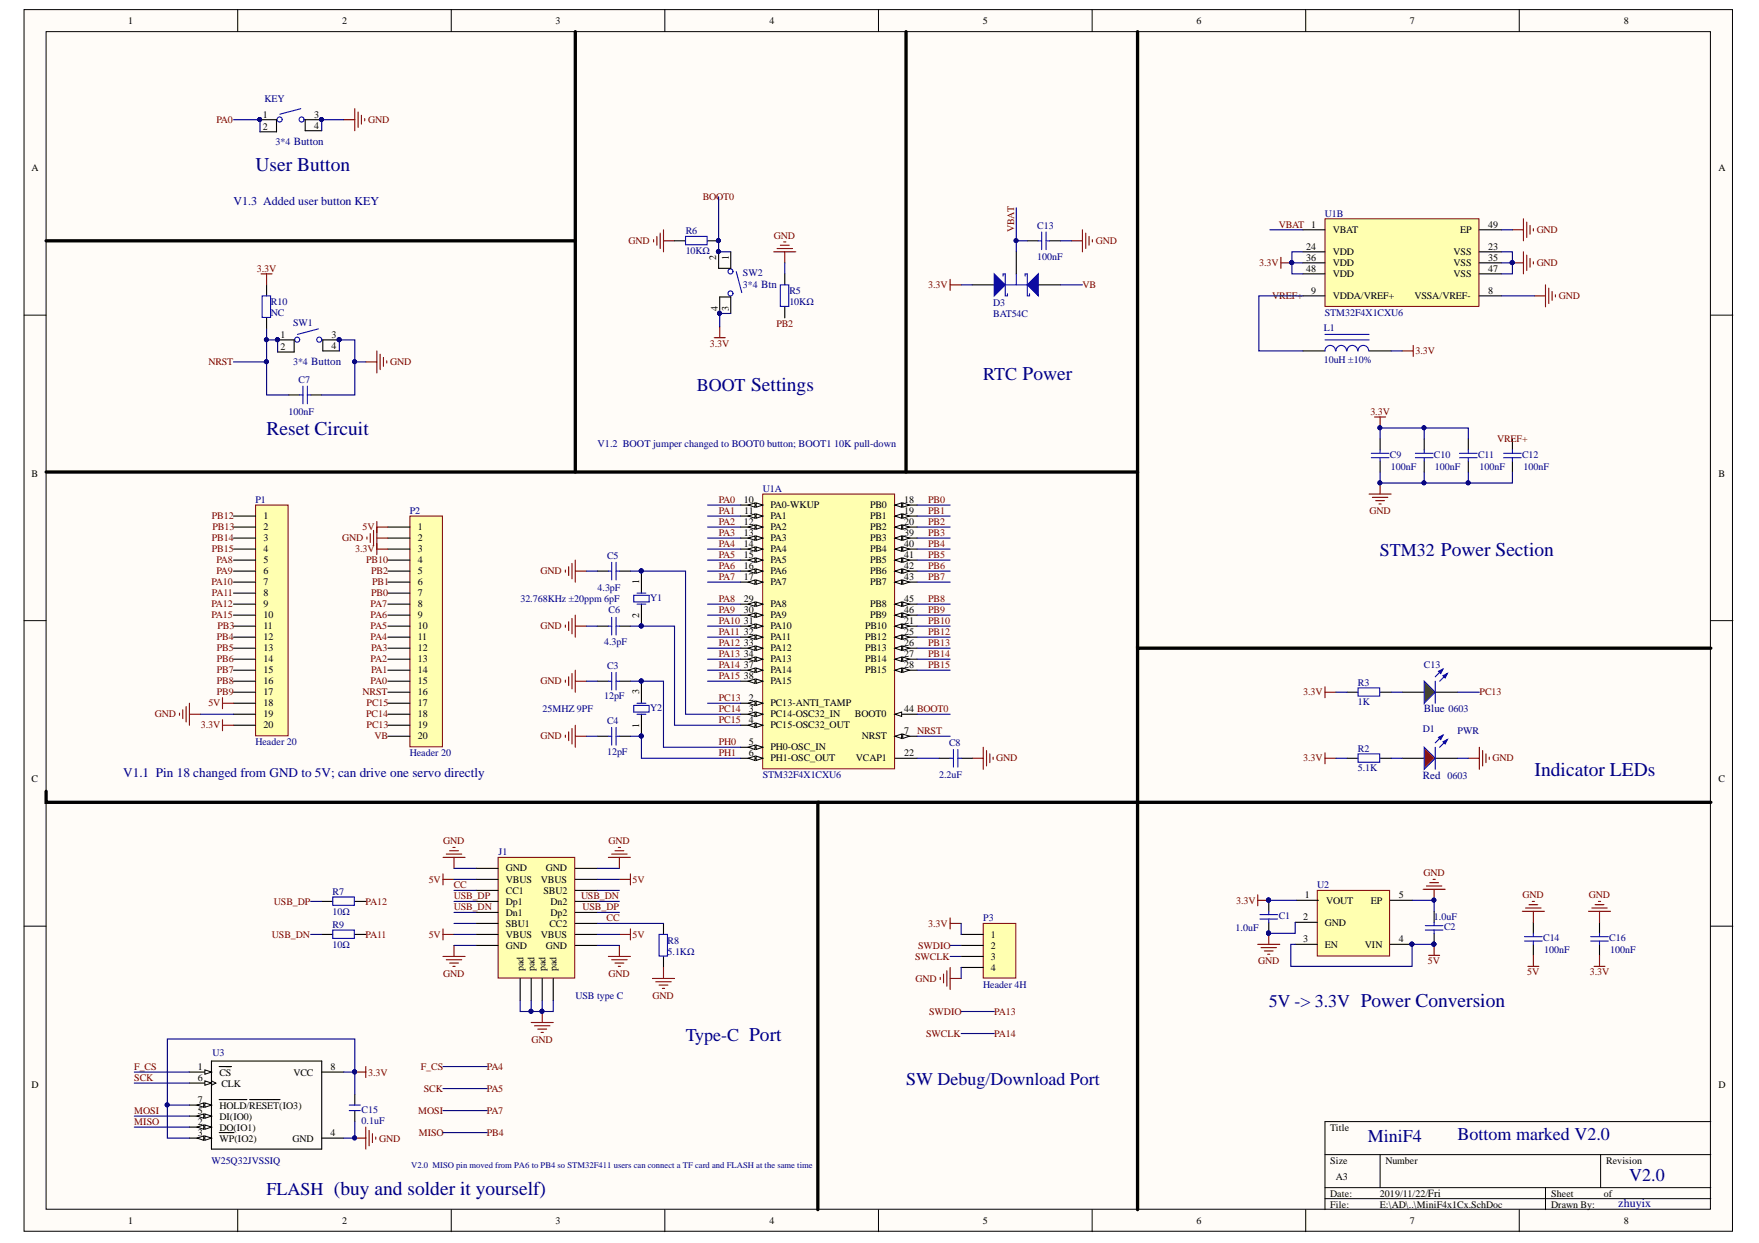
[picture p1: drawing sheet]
<svg xmlns="http://www.w3.org/2000/svg" width="297mm" height="210mm" viewBox="0 0 297 210" stroke-linecap="round" stroke-linejoin="round" font-family="sans-serif">
<defs><g id="words">
<g font-size="3.3" fill="#000080">
<text x="43.1" y="28.9">User Button</text>
<text x="45" y="73.5">Reset Circuit</text>
<text x="259.2" y="131.1">Indicator LEDs</text>
</g>
<g font-size="3" fill="#000080">
<text x="166" y="64.2">RTC Power</text>
<text x="117.7" y="66.1">BOOT Settings</text>
<text x="233" y="93.9">STM32 Power Section</text>
<text x="214.2" y="170">5V -&gt; 3.3V Power Conversion</text>
<text x="115.8" y="175.7">Type-C Port</text>
<text x="153" y="183.2">SW Debug/Download Port</text>
<text x="231" y="192.9">MiniF4</text>
<text x="246.1" y="192.4">Bottom marked V2.0</text>
<text x="45" y="201.7">FLASH (buy and solder it yourself)</text>
<text x="275.1" y="199.4">V2.0</text>
</g>
<text font-size="2.2" fill="#000080" x="20.8" y="131.3">V1.1 Pin 18 changed from GND to 5V; can drive one servo directly</text>
<g font-size="2" fill="#000080">
<text x="39.4" y="34.6">V1.3 Added user button KEY</text>
<text x="273.3" y="203.9">zhuyix</text>
</g>
<g font-size="1.9" fill="#000080">
<text x="240.5" y="120.2">Blue 0603</text>
<text x="240.3" y="131.6">Red 0603</text>
</g>
<g font-size="1.7">
<text x="21.7" y="4.1">1</text>
<text x="57.8" y="4.1">2</text>
<text x="93.8" y="4.1">3</text>
<text x="129.9" y="4.1">4</text>
<text x="165.9" y="4.1">5</text>
<text x="202.1" y="4.1">6</text>
<text x="238.1" y="4.1">7</text>
<text x="274.2" y="4.1">8</text>
<text x="44.4" y="19.9">1</text>
<text x="44.4" y="21.9">2</text>
<text x="53" y="19.9">3</text>
<text x="53" y="21.7">4</text>
<text x="5.3" y="28.9">A</text>
<text x="290.2" y="28.9">A</text>
<text x="225.1" y="39.4">VBAT</text>
<text x="246.6" y="39.4">EP</text>
<text x="251.3" y="38.4">49</text>
<text x="121" y="43.8" transform="rotate(-90 121 43.8)">2</text>
<text x="123.1" y="43.8" transform="rotate(-90 123.1 43.8)">1</text>
<text x="220.6" y="42.2">24</text>
<text x="220.6" y="44">36</text>
<text x="220.6" y="45.9">48</text>
<text x="225.1" y="43.1">VDD</text>
<text x="225.1" y="44.9">VDD</text>
<text x="225.1" y="46.8">VDD</text>
<text x="245.5" y="43.1">VSS</text>
<text x="245.5" y="44.9">VSS</text>
<text x="245.5" y="46.8">VSS</text>
<text x="251.3" y="42.2">23</text>
<text x="251.3" y="44">35</text>
<text x="251.3" y="45.9">47</text>
<text x="121.2" y="52.5" transform="rotate(-90 121.2 52.5)">4</text>
<text x="123.1" y="52.5" transform="rotate(-90 123.1 52.5)">3</text>
<text x="221.4" y="49.6">9</text>
<text x="225.1" y="50.5">VDDA/VREF+</text>
<text x="238.9" y="50.5">VSSA/VREF-</text>
<text x="251.3" y="49.6">8</text>
<text x="47.4" y="57">1</text>
<text x="47.4" y="59.1">2</text>
<text x="56" y="57">3</text>
<text x="56" y="58.9">4</text>
<text x="5.3" y="80.5">B</text>
<text x="290.2" y="80.5">B</text>
<text x="44.5" y="87.7">1</text>
<text x="44.5" y="89.6">2</text>
<text x="70.5" y="89.6">1</text>
<text x="125.6" y="84.9">10</text>
<text x="125.6" y="88.6">12</text>
<text x="125.7" y="86.8">11</text>
<text x="130.1" y="85.8">PA0-WKUP</text>
<text x="130.1" y="87.7">PA1</text>
<text x="130.1" y="89.6">PA2</text>
<text x="146.9" y="85.8">PB0</text>
<text x="146.9" y="87.7">PB1</text>
<text x="146.9" y="89.6">PB2</text>
<text x="152.7" y="84.9">18</text>
<text x="152.7" y="86.8">19</text>
<text x="152.7" y="88.6">20</text>
<text x="44.5" y="91.4">3</text>
<text x="44.5" y="93.3">4</text>
<text x="44.5" y="95.1">5</text>
<text x="70.5" y="91.4">2</text>
<text x="70.5" y="93.3">3</text>
<text x="70.5" y="95.1">4</text>
<text x="125.6" y="90.5">13</text>
<text x="125.6" y="92.3">14</text>
<text x="125.6" y="94.2">15</text>
<text x="130.1" y="91.4">PA3</text>
<text x="130.1" y="93.3">PA4</text>
<text x="130.1" y="95.1">PA5</text>
<text x="146.9" y="91.4">PB3</text>
<text x="146.9" y="93.3">PB4</text>
<text x="146.9" y="95.1">PB5</text>
<text x="152.7" y="90.5">39</text>
<text x="152.7" y="92.3">40</text>
<text x="152.7" y="94.2">41</text>
<text x="44.5" y="97">6</text>
<text x="44.5" y="98.8">7</text>
<text x="44.5" y="100.7">8</text>
<text x="70.5" y="97">5</text>
<text x="70.5" y="98.8">6</text>
<text x="70.5" y="100.7">7</text>
<text x="107.9" y="98.7" transform="rotate(-90 107.9 98.7)">1</text>
<text x="125.6" y="96.1">16</text>
<text x="125.6" y="97.9">17</text>
<text x="125.6" y="101.6">29</text>
<text x="130.1" y="97">PA6</text>
<text x="130.1" y="98.8">PA7</text>
<text x="146.9" y="97">PB6</text>
<text x="146.9" y="98.8">PB7</text>
<text x="152.7" y="96.1">42</text>
<text x="152.7" y="97.9">43</text>
<text x="152.7" y="101.6">45</text>
<text x="44.5" y="102.6">9</text>
<text x="44.5" y="104.4">10</text>
<text x="44.5" y="106.3">11</text>
<text x="70.5" y="102.6">8</text>
<text x="70.5" y="104.4">9</text>
<text x="70.5" y="106.3">10</text>
<text x="107.9" y="104.3" transform="rotate(-90 107.9 104.3)">2</text>
<text x="125.6" y="103.5">30</text>
<text x="125.6" y="105.3">31</text>
<text x="125.6" y="107.2">32</text>
<text x="130.1" y="102.6">PA8</text>
<text x="130.1" y="104.4">PA9</text>
<text x="130.1" y="106.3">PA10</text>
<text x="146.1" y="106.3">PB10</text>
<text x="146.9" y="102.6">PB8</text>
<text x="146.9" y="104.4">PB9</text>
<text x="152.7" y="105.3">21</text>
<text x="152.7" y="107.2">25</text>
<text x="152.7" y="103.5">46</text>
<text x="44.5" y="108.1">12</text>
<text x="44.5" y="110">13</text>
<text x="44.5" y="111.9">14</text>
<text x="44.5" y="113.7">15</text>
<text x="70.5" y="108.1">11</text>
<text x="70.5" y="110">12</text>
<text x="70.5" y="111.9">13</text>
<text x="70.5" y="113.7">14</text>
<text x="125.6" y="109.1">33</text>
<text x="125.6" y="110.9">34</text>
<text x="125.6" y="112.8">37</text>
<text x="130.1" y="108.1">PA11</text>
<text x="130.1" y="110">PA12</text>
<text x="130.1" y="111.9">PA13</text>
<text x="130.1" y="113.7">PA14</text>
<text x="146.1" y="108.1">PB12</text>
<text x="146.1" y="110">PB13</text>
<text x="146.1" y="111.9">PB14</text>
<text x="146.1" y="113.7">PB15</text>
<text x="152.7" y="109.1">26</text>
<text x="152.7" y="110.9">27</text>
<text x="152.7" y="112.8">28</text>
<text x="44.5" y="115.6">16</text>
<text x="44.5" y="117.4">17</text>
<text x="44.5" y="119.3">18</text>
<text x="70.5" y="115.6">15</text>
<text x="70.5" y="117.4">16</text>
<text x="70.5" y="119.3">17</text>
<text x="107.9" y="117.3" transform="rotate(-90 107.9 117.3)">3</text>
<text x="125.6" y="114.6">38</text>
<text x="126.4" y="118.4">2</text>
<text x="130.1" y="115.6">PA15</text>
<text x="130.1" y="119.3">PC13-ANTI_TAMP</text>
<text x="44.5" y="121.1">19</text>
<text x="44.5" y="123">20</text>
<text x="70.5" y="121.1">18</text>
<text x="70.5" y="123">19</text>
<text x="70.5" y="124.9">20</text>
<text x="107.9" y="122.9" transform="rotate(-90 107.9 122.9)">1</text>
<text x="126.4" y="120.2">3</text>
<text x="126.4" y="122.1">4</text>
<text x="126.4" y="125.8">5</text>
<text x="130.1" y="121.1">PC14-OSC32_IN</text>
<text x="130.1" y="123">PC15-OSC32_OUT</text>
<text x="144.4" y="121.1">BOOT0</text>
<text x="145.6" y="124.9">NRST</text>
<text x="152.7" y="123.9">7</text>
<text x="152.7" y="120.2">44 BOOT0</text>
<text x="126.4" y="127.7">6</text>
<text x="130.1" y="126.7">PH0-OSC_IN</text>
<text x="130.1" y="128.6">PH1-OSC_OUT</text>
<text x="144.5" y="128.6">VCAP1</text>
<text x="152.7" y="127.7">22</text>
<text x="5.3" y="132.1">C</text>
<text x="290.2" y="132.1">C</text>
<text x="85.4" y="147.2">GND</text>
<text x="85.4" y="149">VBUS</text>
<text x="91.3" y="149">VBUS</text>
<text x="92.2" y="147.2">GND</text>
<text x="85.4" y="150.9">CC1</text>
<text x="85.4" y="152.7">Dp1</text>
<text x="85.4" y="154.6">Dn1</text>
<text x="91.8" y="150.9">SBU2</text>
<text x="93" y="154.6">Dp2</text>
<text x="93" y="152.7">Dn2</text>
<text x="220.1" y="155.4">2</text>
<text x="220.3" y="151.6">1</text>
<text x="224" y="152.6">VOUT</text>
<text x="231.5" y="152.6">EP</text>
<text x="236.2" y="151.6">5</text>
<text x="85.4" y="156.5">SBU1</text>
<text x="85.4" y="158.4">VBUS</text>
<text x="85.4" y="160.3">GND</text>
<text x="91.3" y="158.4">VBUS</text>
<text x="92.2" y="160.3">GND</text>
<text x="92.8" y="156.5">CC2</text>
<text x="167.3" y="158.4">1</text>
<text x="167.3" y="160.3">2</text>
<text x="220.1" y="159.1">3</text>
<text x="223.7" y="156.3">GND</text>
<text x="223.7" y="160">EN</text>
<text x="230.5" y="160">VIN</text>
<text x="236.2" y="159.1">4</text>
<text x="88.4" y="163.9" transform="rotate(-90 88.4 163.9)">pad</text>
<text x="90.2" y="163.9" transform="rotate(-90 90.2 163.9)">pad</text>
<text x="92.1" y="163.9" transform="rotate(-90 92.1 163.9)">pad</text>
<text x="94" y="163.9" transform="rotate(-90 94 163.9)">pad</text>
<text x="167.3" y="162.1">3</text>
<text x="167.3" y="164">4</text>
<text x="5.3" y="183.7">D</text>
<text x="33.4" y="182.6">6</text>
<text x="33.4" y="180.7">1</text>
<text x="37" y="181.6">CS</text>
<text x="37.4" y="183.5">CLK</text>
<text x="49.6" y="181.6">VCC</text>
<text x="55.8" y="180.7">8</text>
<text x="290.2" y="183.7">D</text>
<text x="33.4" y="191.9">3</text>
<text x="33.4" y="190">2</text>
<text x="33.4" y="188.1">5</text>
<text x="33.4" y="186.3">7</text>
<text x="37" y="190.9">DO(IO1)</text>
<text x="37" y="189.1">DI(IO0)</text>
<text x="37" y="187.2">HOLD/RESET(IO3)</text>
<text x="55.8" y="191.9">4</text>
<text x="224.6" y="190.9">Title</text>
<text x="37" y="192.8">WP(IO2)</text>
<text x="49.4" y="192.8">GND</text>
<text x="224.6" y="196.5">Size</text>
<text x="234" y="196.5">Number</text>
<text x="271.3" y="196.5">Revision</text>
<text x="224.6" y="202.1">Date:</text>
<text x="224.6" y="203.9">File:</text>
<text x="225.6" y="199.3">A3</text>
<text x="233" y="202.1">2019/11/22/Fri</text>
<text x="233" y="203.9">E:\AD\..\MiniF4x1Cx.SchDoc</text>
<text x="261.9" y="202.1">Sheet</text>
<text x="261.9" y="203.9">Drawn By:</text>
<text x="270.8" y="202.1">of</text>
<text x="21.7" y="206.7">1</text>
<text x="57.8" y="206.7">2</text>
<text x="93.8" y="206.7">3</text>
<text x="129.9" y="206.7">4</text>
<text x="165.9" y="206.7">5</text>
<text x="202.1" y="206.7">6</text>
<text x="238.1" y="206.7">7</text>
<text x="274.2" y="206.7">8</text>
</g>
<g font-size="1.7" fill="#000080">
<text x="44.7" y="17.2">KEY</text>
<text x="46.5" y="24.4">3*4 Button</text>
<text x="115.8" y="39.5">R6</text>
<text x="175.2" y="38.6">C13</text>
<text x="223.7" y="36.6">U1B</text>
<text x="115.8" y="42.9">10KΩ</text>
<text x="125.4" y="46.6">SW2</text>
<text x="175.2" y="43.8">100nF</text>
<text x="45.8" y="51.5">R10</text>
<text x="45.8" y="53.3">NC</text>
<text x="125.4" y="48.6">3*4 Btn</text>
<text x="133.3" y="49.6">R5</text>
<text x="133.3" y="51.5">10KΩ</text>
<text x="167.7" y="51.6">D3</text>
<text x="167.7" y="53.5">BAT54C</text>
<text x="223.7" y="53.3">STM32F4X1CXU6</text>
<text x="49.5" y="55">SW1</text>
<text x="223.5" y="55.9">L1</text>
<text x="49.5" y="61.6">3*4 Button</text>
<text x="50.4" y="64.6">C7</text>
<text x="223.5" y="61.3">10uH ±10%</text>
<text x="48.7" y="70">100nF</text>
<text x="100.9" y="75.5">V1.2 BOOT jumper changed to BOOT0 button; BOOT1 10K pull-down</text>
<text x="234.7" y="77.3">C9</text>
<text x="242.2" y="77.3">C10</text>
<text x="249.6" y="77.3">C11</text>
<text x="257" y="77.3">C12</text>
<text x="128.8" y="83">U1A</text>
<text x="234.9" y="79.3">100nF</text>
<text x="242.3" y="79.3">100nF</text>
<text x="249.9" y="79.3">100nF</text>
<text x="257.3" y="79.3">100nF</text>
<text x="43.1" y="84.9">P1</text>
<text x="69.2" y="86.8">P2</text>
<text x="102.5" y="94.4">C5</text>
<text x="87.9" y="101.6">32.768KHz ±20ppm 6pF</text>
<text x="100.9" y="99.8">4.3pF</text>
<text x="109.8" y="101.5">Y1</text>
<text x="102.8" y="103.5">C6</text>
<text x="102" y="108.9">4.3pF</text>
<text x="102.5" y="113">C3</text>
<text x="240.5" y="112.8">C13</text>
<text x="102" y="118">12pF</text>
<text x="229.3" y="115.8">R3</text>
<text x="229.3" y="119.1">1K</text>
<text x="43.1" y="125.8">Header 20</text>
<text x="91.6" y="120.2">25MHZ 9PF</text>
<text x="102.5" y="122.3">C4</text>
<text x="109.8" y="120">Y2</text>
<text x="240.3" y="123.6">D1</text>
<text x="246.1" y="123.9">PWR</text>
<text x="69.2" y="127.7">Header 20</text>
<text x="102.5" y="127.5">12pF</text>
<text x="128.8" y="131.4">STM32F4X1CXU6</text>
<text x="158.6" y="131.4">2.2uF</text>
<text x="160.3" y="126">C8</text>
<text x="229.3" y="127">R2</text>
<text x="229.3" y="130.3">5.1K</text>
<text x="84.2" y="144.4">J1</text>
<text x="222.4" y="150">U2</text>
<text x="56.2" y="151.1">R7</text>
<text x="56.2" y="154.4">10Ω</text>
<text x="166" y="155.5">P3</text>
<text x="215.9" y="155.2">C1</text>
<text x="242.2" y="155.4">1.0uF</text>
<text x="56.2" y="156.7">R9</text>
<text x="56.2" y="160">10Ω</text>
<text x="112.7" y="159.3">R8</text>
<text x="112.7" y="161.2">5.1KΩ</text>
<text x="208.7" y="157.2">1.0uF</text>
<text x="243.8" y="157.1">C2</text>
<text x="260.6" y="158.9">C14</text>
<text x="260.8" y="160.9">100nF</text>
<text x="271.8" y="158.9">C16</text>
<text x="271.9" y="160.9">100nF</text>
<text x="166" y="166.8">Header 4H</text>
<text x="97.2" y="168.6">USB type C</text>
<text x="35.9" y="178.3">U3</text>
<text x="61.1" y="187.9">C15</text>
<text x="61.1" y="189.7">0.1uF</text>
<text x="35.7" y="196.5">W25Q32JVSSIQ</text>
</g>
<g font-size="1.7" fill="#800000">
<text x="36.5" y="20.8">PA0</text>
<text x="62.2" y="20.8">GND</text>
<text x="118.7" y="33.8">BOOT0</text>
<text x="106.1" y="41.2">GND</text>
<text x="130.7" y="40.3">GND</text>
<text x="171.3" y="39.2" transform="rotate(-90 171.3 39.2)">VBAT</text>
<text x="185.1" y="41.2">GND</text>
<text x="215.9" y="38.4">VBAT 1</text>
<text x="259.5" y="39.4">GND</text>
<text x="43.4" y="45.9">3.3V</text>
<text x="212.6" y="44.9">3.3V</text>
<text x="259.5" y="44.9">GND</text>
<text x="156.7" y="48.7">3.3V</text>
<text x="182.8" y="48.7">VB</text>
<text x="214.8" y="50.5">VREF+</text>
<text x="263.2" y="50.5">GND</text>
<text x="119.9" y="58.5">3.3V</text>
<text x="131.1" y="55.2">PB2</text>
<text x="239" y="59.8">3.3V</text>
<text x="35.2" y="61.7">NRST</text>
<text x="65.9" y="61.7">GND</text>
<text x="231.4" y="70">3.3V</text>
<text x="252.8" y="74.7">VREF+</text>
<text x="35.8" y="87.7">PB12</text>
<text x="35.9" y="89.6">PB13</text>
<text x="61.2" y="89.6">5V</text>
<text x="121.4" y="84.9">PA0</text>
<text x="121.4" y="86.8">PA1</text>
<text x="121.4" y="88.6">PA2</text>
<text x="156.7" y="84.9">PB0</text>
<text x="156.7" y="86.8">PB1</text>
<text x="156.7" y="88.6">PB2</text>
<text x="231.2" y="86.8">GND</text>
<text x="35.8" y="91.4">PB14</text>
<text x="35.8" y="93.3">PB15</text>
<text x="36.5" y="95.1">PA8</text>
<text x="57.8" y="91.4">GND</text>
<text x="60" y="93.3">3.3V</text>
<text x="61.8" y="95.1">PB10</text>
<text x="121.4" y="90.5">PA3</text>
<text x="121.4" y="92.3">PA4</text>
<text x="121.4" y="94.2">PA5</text>
<text x="156.7" y="90.5">PB3</text>
<text x="156.7" y="92.3">PB4</text>
<text x="156.7" y="94.2">PB5</text>
<text x="35.7" y="98.8">PA10</text>
<text x="35.8" y="100.7">PA11</text>
<text x="36.5" y="97">PA9</text>
<text x="62.7" y="100.7">PB0</text>
<text x="62.7" y="97">PB2</text>
<text x="62.8" y="98.8">PB1</text>
<text x="91.3" y="97">GND</text>
<text x="121.4" y="96.1">PA6</text>
<text x="121.4" y="97.9">PA7</text>
<text x="121.4" y="101.6">PA8</text>
<text x="156.7" y="96.1">PB6</text>
<text x="156.7" y="97.9">PB7</text>
<text x="156.7" y="101.6">PB8</text>
<text x="35.7" y="102.6">PA12</text>
<text x="35.7" y="104.4">PA15</text>
<text x="36.7" y="106.3">PB3</text>
<text x="62.6" y="106.3">PA5</text>
<text x="62.6" y="104.4">PA6</text>
<text x="62.6" y="102.6">PA7</text>
<text x="91.3" y="106.3">GND</text>
<text x="121.4" y="103.5">PA9</text>
<text x="121.4" y="105.3">PA10</text>
<text x="121.4" y="107.2">PA11</text>
<text x="156.7" y="103.5">PB9</text>
<text x="156.7" y="105.3">PB10</text>
<text x="156.7" y="107.2">PB12</text>
<text x="36.6" y="108.1">PB4</text>
<text x="36.6" y="110">PB5</text>
<text x="36.6" y="111.9">PB6</text>
<text x="36.6" y="113.7">PB7</text>
<text x="62.6" y="111.9">PA2</text>
<text x="62.6" y="108.1">PA4</text>
<text x="62.7" y="113.7">PA1</text>
<text x="62.7" y="110">PA3</text>
<text x="121.4" y="109.1">PA12</text>
<text x="121.4" y="110.9">PA13</text>
<text x="121.4" y="112.8">PA14</text>
<text x="156.7" y="109.1">PB13</text>
<text x="156.7" y="110.9">PB14</text>
<text x="156.7" y="112.8">PB15</text>
<text x="35.2" y="119.3">5V</text>
<text x="36.6" y="115.6">PB8</text>
<text x="36.6" y="117.4">PB9</text>
<text x="61.2" y="117.4">NRST</text>
<text x="61.9" y="119.3">PC15</text>
<text x="62.6" y="115.6">PA0</text>
<text x="91.3" y="115.6">GND</text>
<text x="121.4" y="114.6">PA15</text>
<text x="121.4" y="118.4">PC13</text>
<text x="220.1" y="117.4">3.3V</text>
<text x="249.9" y="117.4">PC13</text>
<text x="26.1" y="121.1">GND</text>
<text x="33.9" y="123">3.3V</text>
<text x="61.8" y="121.1">PC14</text>
<text x="61.9" y="123">PC13</text>
<text x="63.3" y="124.9">VB</text>
<text x="91.3" y="124.9">GND</text>
<text x="121.4" y="120.2">PC14</text>
<text x="121.4" y="122.1">PC15</text>
<text x="121.4" y="125.8">PH0</text>
<text x="154.9" y="123.9">NRST</text>
<text x="121.4" y="127.7">PH1</text>
<text x="168.2" y="128.6">GND</text>
<text x="220.1" y="128.6">3.3V</text>
<text x="252.1" y="128.6">GND</text>
<text x="74.9" y="142.5">GND</text>
<text x="102.8" y="142.5">GND</text>
<text x="72.4" y="149">5V</text>
<text x="76.6" y="150">CC</text>
<text x="106.8" y="149">5V</text>
<text x="240.4" y="147.9">GND</text>
<text x="46.3" y="152.7">USB_DP</text>
<text x="61.7" y="152.7">PA12</text>
<text x="76.6" y="151.8">USB_DP</text>
<text x="76.6" y="153.7">USB_DN</text>
<text x="98.1" y="151.8">USB_DN</text>
<text x="98.4" y="153.7">USB_DP</text>
<text x="102.4" y="155.5">CC</text>
<text x="208.7" y="152.6">3.3V</text>
<text x="257.1" y="151.6">GND</text>
<text x="268.3" y="151.6">GND</text>
<text x="45.9" y="158.4">USB_DN</text>
<text x="61.7" y="158.4">PA11</text>
<text x="72.4" y="158.4">5V</text>
<text x="106.8" y="158.4">5V</text>
<text x="155" y="160.3">SWDIO</text>
<text x="156.7" y="156.5">3.3V</text>
<text x="74.9" y="164.9">GND</text>
<text x="102.8" y="164.9">GND</text>
<text x="154.5" y="162.1">SWCLK</text>
<text x="154.6" y="165.8">GND</text>
<text x="212.5" y="162.8">GND</text>
<text x="241.1" y="162.8">5V</text>
<text x="257.9" y="164.7">5V</text>
<text x="268.5" y="164.7">3.3V</text>
<text x="110.2" y="168.6">GND</text>
<text x="156.9" y="171.4">SWDIO</text>
<text x="167.9" y="171.4">PA13</text>
<text x="89.7" y="176.1">GND</text>
<text x="156.4" y="175.1">SWCLK</text>
<text x="167.9" y="175.1">PA14</text>
<text x="22.7" y="180.7">F_CS</text>
<text x="22.7" y="182.6">SCK</text>
<text x="62.2" y="181.6">3.3V</text>
<text x="71" y="180.7">F_CS</text>
<text x="71.6" y="184.4">SCK</text>
<text x="82.2" y="180.7">PA4</text>
<text x="82.2" y="184.4">PA5</text>
<text x="22.7" y="188.1">MOSI</text>
<text x="22.7" y="190">MISO</text>
<text x="70.6" y="188.1">MOSI</text>
<text x="70.7" y="191.9">MISO</text>
<text x="82.2" y="188.1">PA7</text>
<text x="82.2" y="191.9">PB4</text>
<text x="64" y="192.8">GND</text>
</g>
<text font-size="1.5" fill="#000080" x="69.4" y="197.2">V2.0 MISO pin moved from PA6 to PB4 so STM32F411 users can connect a TF card and FLASH at the same time</text>
</g></defs>
<g fill="#fffcf8" stroke="#000" stroke-width=".17">
<path d="M4.1 1.6h288.5v206.3h-288.5z"/>
<path d="M7.8 5.3h281v198.9h-281z"/>
</g>
<g fill="none" stroke="#000" stroke-width=".17">
<path d="M40.1 1.6v3.7M76.2 1.6v3.7M112.3 1.6v3.7M148.3 1.6v3.7M184.4 1.6v3.7M220.5 1.6v3.7M256.6 1.6v3.7M4.1 53.2h3.7M288.9 53.2h3.7M4.1 104.8h3.7M288.9 104.8h3.7M4.1 156.4h3.7"/>
<path d="M288.9 156.4h3.7M223.7 195h65.2M233.1 195v5.6M270.3 195v5.6M288.9 189.4h-65.2v14.9M40.1 204.3v3.7M76.2 204.3v3.7M112.3 204.3v3.7M148.3 204.3v3.7M184.4 204.3v3.7M220.5 204.3v3.7M223.7 200.6h65.2"/>
<path d="M223.7 202.4h65.2M256.6 204.3v3.7M261 200.6v3.7"/>
</g>
<path d="M110.9 39.9v1.5M111.5 39.4v2.6M112 38.8v3.7M110.4 40.5v.4M112 40.7h1.9" fill="none" stroke="#800000" stroke-width=".19"/>
<path d="M223.7 36.9h26v14.8h-26z" fill="#ffffb0" stroke="#800000" stroke-width=".17"/>
<g fill="none" stroke="#000" stroke-width=".19">
<path d="M220 38.8h3.7M249.8 38.8h3.7M173.5 40.7h1.8M177.2 40.7h1.9M220 50h3.7M220 42.5h3.7M220 44.4h3.7M220 46.2h3.7M220 59.3h3.7M231.2 59.3h3.7M249.8 50h3.7M249.8 42.5h3.7"/>
<path d="M249.8 44.4h3.7M249.8 46.2h3.7M48.7 66.7h1.9M52.5 66.7h1.8"/>
</g>
<g fill="none" stroke="#800000" stroke-width=".19">
<path d="M182.8 38.8v3.7M183.3 39.4v2.6M183.9 39.9v1.5M255.4 38.8h1.9M257.3 36.9v3.8M257.8 37.5v2.6M258.4 38.1v1.5M258.9 38.6v.4M63.6 59.3v3.7M64.2 59.8v2.6M130.7 42.5h3.7M131.2 42h2.6"/>
<path d="M131.8 41.4h1.5M132.3 40.9h.4M132.5 42.5v1.9M160.4 47.2v1.8M160.4 48.1h1.9M180.9 40.7h1.9M184.5 40.5v.4M216.3 43.5v1.8M216.3 44.4h1.9M236.8 59.3h1.8M238.6 58.3v1.9M255.4 44.4h1.9"/>
<path d="M257.3 42.5v3.7M257.8 43.1v2.6M258.4 43.6v1.5M258.9 44.2v.4M259.1 50h1.9M261 48.1v3.7M261.5 48.7v2.6M262.1 49.2v1.5M262.7 49.8v.3M61.8 61.1h1.8M64.8 60.4v1.5M65.3 60.9v.4"/>
</g>
<g fill="none" stroke="#00f" stroke-width=".19">
<path d="M175.9 39.2v3M176.6 39.2v3M175.3 40.7h.6M176.6 40.7h.6M223.7 57.4h7.5M223.7 56.5h7.5M225.5 59.3a.88 .88 0 0 0-.9-1 .88 .88 0 0 0-.9 1M227.4 59.3a.88 .88 0 0 0-.9-1 .88 .88 0 0 0-.9 1M229.3 59.3a.89 .89 0 0 0-.9-1 .89 .89 0 0 0-.9 1M231.1 59.3a.89 .89 0 0 0-.9-1 .89 .89 0 0 0-.9 1M50.6 66.7h.6M51.2 65.2v3"/>
<path d="M51.9 65.2v3M51.9 66.7h.6"/>
</g>
<g fill="#000080" stroke="#000080" stroke-width=".17">
<circle cx="218.1" cy="44.3" r=".33"/>
<circle cx="255.4" cy="44.3" r=".33"/>
</g>
<path d="M97.1 5.3v74.4M153 5.3v74.4M192.1 5.3v74.4h-184.3" fill="none" stroke="#000" stroke-width=".56"/>
<path d="M128.8 83.4h22.3v46.4h-22.3z" fill="#ffffb0" stroke="#800000" stroke-width=".17"/>
<path d="M125.1 85.3h3.7" fill="none" stroke="#000" stroke-width=".19"/>
<path d="M127.7 84.9l1.1 .4-1.1 .4z" fill="#fffcf8"/>
<path d="M127.7 84.9l1.1 .4-1.1 .4z" fill="none" stroke="#000" stroke-width=".17"/>
<path d="M126.4 85.3l1.1-.4v.8z" fill="#fffcf8"/>
<path d="M126.4 85.3l1.1-.4v.8z" fill="none" stroke="#000" stroke-width=".17"/>
<path d="M125.1 87.1h3.7" fill="none" stroke="#000" stroke-width=".19"/>
<path d="M127.7 86.8l1.1 .3-1.1 .4z" fill="#fffcf8"/>
<path d="M127.7 86.8l1.1 .3-1.1 .4z" fill="none" stroke="#000" stroke-width=".17"/>
<path d="M126.4 87.1l1.1-.3v.7z" fill="#fffcf8"/>
<path d="M126.4 87.1l1.1-.3v.7z" fill="none" stroke="#000" stroke-width=".17"/>
<path d="M125.1 89h3.7" fill="none" stroke="#000" stroke-width=".19"/>
<path d="M127.7 88.6l1.1 .4-1.1 .4z" fill="#fffcf8"/>
<path d="M127.7 88.6l1.1 .4-1.1 .4z" fill="none" stroke="#000" stroke-width=".17"/>
<path d="M126.4 89l1.1-.4v.8z" fill="#fffcf8"/>
<path d="M126.4 89l1.1-.4v.8z" fill="none" stroke="#000" stroke-width=".17"/>
<path d="M125.1 90.9h3.7" fill="none" stroke="#000" stroke-width=".19"/>
<path d="M127.7 90.5l1.1 .4-1.1 .3z" fill="#fffcf8"/>
<path d="M127.7 90.5l1.1 .4-1.1 .3z" fill="none" stroke="#000" stroke-width=".17"/>
<path d="M126.4 90.9l1.1-.4v.7z" fill="#fffcf8"/>
<path d="M126.4 90.9l1.1-.4v.7z" fill="none" stroke="#000" stroke-width=".17"/>
<path d="M125.1 92.7h3.7" fill="none" stroke="#000" stroke-width=".19"/>
<path d="M127.7 92.4l1.1 .3-1.1 .4z" fill="#fffcf8"/>
<path d="M127.7 92.4l1.1 .3-1.1 .4z" fill="none" stroke="#000" stroke-width=".17"/>
<path d="M126.4 92.7l1.1-.3v.7z" fill="#fffcf8"/>
<path d="M126.4 92.7l1.1-.3v.7z" fill="none" stroke="#000" stroke-width=".17"/>
<path d="M125.1 94.6h3.7" fill="none" stroke="#000" stroke-width=".19"/>
<path d="M127.7 94.2l1.1 .4-1.1 .4z" fill="#fffcf8"/>
<path d="M127.7 94.2l1.1 .4-1.1 .4z" fill="none" stroke="#000" stroke-width=".17"/>
<path d="M126.4 94.6l1.1-.4v.8z" fill="#fffcf8"/>
<path d="M126.4 94.6l1.1-.4v.8z" fill="none" stroke="#000" stroke-width=".17"/>
<path d="M125.1 96.4h3.7" fill="none" stroke="#000" stroke-width=".19"/>
<path d="M127.7 96.1l1.1 .3-1.1 .4z" fill="#fffcf8"/>
<path d="M127.7 96.1l1.1 .3-1.1 .4z" fill="none" stroke="#000" stroke-width=".17"/>
<path d="M126.4 96.4l1.1-.3v.7z" fill="#fffcf8"/>
<path d="M126.4 96.4l1.1-.3v.7z" fill="none" stroke="#000" stroke-width=".17"/>
<path d="M125.1 98.3h3.7" fill="none" stroke="#000" stroke-width=".19"/>
<path d="M127.7 97.9l1.1 .4-1.1 .4z" fill="#fffcf8"/>
<path d="M127.7 97.9l1.1 .4-1.1 .4z" fill="none" stroke="#000" stroke-width=".17"/>
<path d="M126.4 98.3l1.1-.4v.8z" fill="#fffcf8"/>
<path d="M126.4 98.3l1.1-.4v.8z" fill="none" stroke="#000" stroke-width=".17"/>
<path d="M125.1 102h3.7" fill="none" stroke="#000" stroke-width=".19"/>
<path d="M127.7 101.6l1.1 .4-1.1 .4z" fill="#fffcf8"/>
<path d="M127.7 101.6l1.1 .4-1.1 .4z" fill="none" stroke="#000" stroke-width=".17"/>
<path d="M126.4 102l1.1-.4v.8z" fill="#fffcf8"/>
<path d="M126.4 102l1.1-.4v.8z" fill="none" stroke="#000" stroke-width=".17"/>
<path d="M125.1 103.9h3.7" fill="none" stroke="#000" stroke-width=".19"/>
<path d="M127.7 103.5l1.1 .4-1.1 .4z" fill="#fffcf8"/>
<path d="M127.7 103.5l1.1 .4-1.1 .4z" fill="none" stroke="#000" stroke-width=".17"/>
<path d="M126.4 103.9l1.1-.4v.8z" fill="#fffcf8"/>
<path d="M126.4 103.9l1.1-.4v.8z" fill="none" stroke="#000" stroke-width=".17"/>
<path d="M125.1 105.7h3.7" fill="none" stroke="#000" stroke-width=".19"/>
<path d="M127.7 105.4l1.1 .3-1.1 .4z" fill="#fffcf8"/>
<path d="M127.7 105.4l1.1 .3-1.1 .4z" fill="none" stroke="#000" stroke-width=".17"/>
<path d="M126.4 105.7l1.1-.3v.7z" fill="#fffcf8"/>
<path d="M126.4 105.7l1.1-.3v.7z" fill="none" stroke="#000" stroke-width=".17"/>
<path d="M125.1 107.6h3.7" fill="none" stroke="#000" stroke-width=".19"/>
<path d="M127.7 107.2l1.1 .4-1.1 .4z" fill="#fffcf8"/>
<path d="M127.7 107.2l1.1 .4-1.1 .4z" fill="none" stroke="#000" stroke-width=".17"/>
<path d="M126.4 107.6l1.1-.4v.8z" fill="#fffcf8"/>
<path d="M126.4 107.6l1.1-.4v.8z" fill="none" stroke="#000" stroke-width=".17"/>
<path d="M125.1 109.5h3.7" fill="none" stroke="#000" stroke-width=".19"/>
<path d="M127.7 109.1l1.1 .4-1.1 .3z" fill="#fffcf8"/>
<path d="M127.7 109.1l1.1 .4-1.1 .3z" fill="none" stroke="#000" stroke-width=".17"/>
<path d="M126.4 109.5l1.1-.4v.7z" fill="#fffcf8"/>
<path d="M126.4 109.5l1.1-.4v.7z" fill="none" stroke="#000" stroke-width=".17"/>
<path d="M125.1 111.3h3.7" fill="none" stroke="#000" stroke-width=".19"/>
<path d="M127.7 110.9l1.1 .4-1.1 .4z" fill="#fffcf8"/>
<path d="M127.7 110.9l1.1 .4-1.1 .4z" fill="none" stroke="#000" stroke-width=".17"/>
<path d="M126.4 111.3l1.1-.4v.8z" fill="#fffcf8"/>
<path d="M126.4 111.3l1.1-.4v.8z" fill="none" stroke="#000" stroke-width=".17"/>
<path d="M125.1 113.2h3.7" fill="none" stroke="#000" stroke-width=".19"/>
<path d="M127.7 112.8l1.1 .4-1.1 .3z" fill="#fffcf8"/>
<path d="M127.7 112.8l1.1 .4-1.1 .3z" fill="none" stroke="#000" stroke-width=".17"/>
<path d="M126.4 113.2l1.1-.4v.7z" fill="#fffcf8"/>
<path d="M126.4 113.2l1.1-.4v.7z" fill="none" stroke="#000" stroke-width=".17"/>
<path d="M125.1 115h3.7" fill="none" stroke="#000" stroke-width=".19"/>
<path d="M127.7 114.7l1.1 .3-1.1 .4z" fill="#fffcf8"/>
<path d="M127.7 114.7l1.1 .3-1.1 .4z" fill="none" stroke="#000" stroke-width=".17"/>
<path d="M126.4 115l1.1-.3v.7z" fill="#fffcf8"/>
<path d="M126.4 115l1.1-.3v.7z" fill="none" stroke="#000" stroke-width=".17"/>
<path d="M151.1 85.3h3.8" fill="none" stroke="#000" stroke-width=".19"/>
<path d="M151.1 85.3l1.2-.4v.8z" fill="#fffcf8"/>
<path d="M151.1 85.3l1.2-.4v.8z" fill="none" stroke="#000" stroke-width=".17"/>
<path d="M152.4 84.9l1.2 .4-1.2 .4z" fill="#fffcf8"/>
<path d="M152.4 84.9l1.2 .4-1.2 .4z" fill="none" stroke="#000" stroke-width=".17"/>
<path d="M151.1 87.1h3.8" fill="none" stroke="#000" stroke-width=".19"/>
<path d="M151.1 87.1l1.2-.3v.7z" fill="#fffcf8"/>
<path d="M151.1 87.1l1.2-.3v.7z" fill="none" stroke="#000" stroke-width=".17"/>
<path d="M152.4 86.8l1.2 .3-1.2 .4z" fill="#fffcf8"/>
<path d="M152.4 86.8l1.2 .3-1.2 .4z" fill="none" stroke="#000" stroke-width=".17"/>
<path d="M151.1 89h3.8" fill="none" stroke="#000" stroke-width=".19"/>
<path d="M151.1 89l1.2-.4v.8z" fill="#fffcf8"/>
<path d="M151.1 89l1.2-.4v.8z" fill="none" stroke="#000" stroke-width=".17"/>
<path d="M152.4 88.6l1.2 .4-1.2 .4z" fill="#fffcf8"/>
<path d="M152.4 88.6l1.2 .4-1.2 .4z" fill="none" stroke="#000" stroke-width=".17"/>
<path d="M151.1 105.7h3.8" fill="none" stroke="#000" stroke-width=".19"/>
<path d="M151.1 105.7l1.2-.3v.7z" fill="#fffcf8"/>
<path d="M151.1 105.7l1.2-.3v.7z" fill="none" stroke="#000" stroke-width=".17"/>
<path d="M152.4 105.4l1.2 .3-1.2 .4z" fill="#fffcf8"/>
<path d="M152.4 105.4l1.2 .3-1.2 .4z" fill="none" stroke="#000" stroke-width=".17"/>
<path d="M151.1 107.6h3.8" fill="none" stroke="#000" stroke-width=".19"/>
<path d="M151.1 107.6l1.2-.4v.8z" fill="#fffcf8"/>
<path d="M151.1 107.6l1.2-.4v.8z" fill="none" stroke="#000" stroke-width=".17"/>
<path d="M152.4 107.2l1.2 .4-1.2 .4z" fill="#fffcf8"/>
<path d="M152.4 107.2l1.2 .4-1.2 .4z" fill="none" stroke="#000" stroke-width=".17"/>
<path d="M151.1 109.5h3.8" fill="none" stroke="#000" stroke-width=".19"/>
<path d="M151.1 109.5l1.2-.4v.7z" fill="#fffcf8"/>
<path d="M151.1 109.5l1.2-.4v.7z" fill="none" stroke="#000" stroke-width=".17"/>
<path d="M152.4 109.1l1.2 .4-1.2 .3z" fill="#fffcf8"/>
<path d="M152.4 109.1l1.2 .4-1.2 .3z" fill="none" stroke="#000" stroke-width=".17"/>
<path d="M151.1 111.3h3.8" fill="none" stroke="#000" stroke-width=".19"/>
<path d="M151.1 111.3l1.2-.4v.8z" fill="#fffcf8"/>
<path d="M151.1 111.3l1.2-.4v.8z" fill="none" stroke="#000" stroke-width=".17"/>
<path d="M152.4 110.9l1.2 .4-1.2 .4z" fill="#fffcf8"/>
<path d="M152.4 110.9l1.2 .4-1.2 .4z" fill="none" stroke="#000" stroke-width=".17"/>
<path d="M151.1 113.2h3.8" fill="none" stroke="#000" stroke-width=".19"/>
<path d="M151.1 113.2l1.2-.4v.7z" fill="#fffcf8"/>
<path d="M151.1 113.2l1.2-.4v.7z" fill="none" stroke="#000" stroke-width=".17"/>
<path d="M152.4 112.8l1.2 .4-1.2 .3z" fill="#fffcf8"/>
<path d="M152.4 112.8l1.2 .4-1.2 .3z" fill="none" stroke="#000" stroke-width=".17"/>
<path d="M151.1 90.9h3.8" fill="none" stroke="#000" stroke-width=".19"/>
<path d="M151.1 90.9l1.2-.4v.7z" fill="#fffcf8"/>
<path d="M151.1 90.9l1.2-.4v.7z" fill="none" stroke="#000" stroke-width=".17"/>
<path d="M152.4 90.5l1.2 .4-1.2 .3z" fill="#fffcf8"/>
<path d="M152.4 90.5l1.2 .4-1.2 .3z" fill="none" stroke="#000" stroke-width=".17"/>
<path d="M151.1 92.7h3.8" fill="none" stroke="#000" stroke-width=".19"/>
<path d="M151.1 92.7l1.2-.3v.7z" fill="#fffcf8"/>
<path d="M151.1 92.7l1.2-.3v.7z" fill="none" stroke="#000" stroke-width=".17"/>
<path d="M152.4 92.4l1.2 .3-1.2 .4z" fill="#fffcf8"/>
<path d="M152.4 92.4l1.2 .3-1.2 .4z" fill="none" stroke="#000" stroke-width=".17"/>
<path d="M151.1 94.6h3.8" fill="none" stroke="#000" stroke-width=".19"/>
<path d="M151.1 94.6l1.2-.4v.8z" fill="#fffcf8"/>
<path d="M151.1 94.6l1.2-.4v.8z" fill="none" stroke="#000" stroke-width=".17"/>
<path d="M152.4 94.2l1.2 .4-1.2 .4z" fill="#fffcf8"/>
<path d="M152.4 94.2l1.2 .4-1.2 .4z" fill="none" stroke="#000" stroke-width=".17"/>
<path d="M151.1 96.4h3.8" fill="none" stroke="#000" stroke-width=".19"/>
<path d="M151.1 96.4l1.2-.3v.7z" fill="#fffcf8"/>
<path d="M151.1 96.4l1.2-.3v.7z" fill="none" stroke="#000" stroke-width=".17"/>
<path d="M152.4 96.1l1.2 .3-1.2 .4z" fill="#fffcf8"/>
<path d="M152.4 96.1l1.2 .3-1.2 .4z" fill="none" stroke="#000" stroke-width=".17"/>
<path d="M151.1 98.3h3.8" fill="none" stroke="#000" stroke-width=".19"/>
<path d="M151.1 98.3l1.2-.4v.8z" fill="#fffcf8"/>
<path d="M151.1 98.3l1.2-.4v.8z" fill="none" stroke="#000" stroke-width=".17"/>
<path d="M152.4 97.9l1.2 .4-1.2 .4z" fill="#fffcf8"/>
<path d="M152.4 97.9l1.2 .4-1.2 .4z" fill="none" stroke="#000" stroke-width=".17"/>
<path d="M151.1 102h3.8" fill="none" stroke="#000" stroke-width=".19"/>
<path d="M151.1 102l1.2-.4v.8z" fill="#fffcf8"/>
<path d="M151.1 102l1.2-.4v.8z" fill="none" stroke="#000" stroke-width=".17"/>
<path d="M152.4 101.6l1.2 .4-1.2 .4z" fill="#fffcf8"/>
<path d="M152.4 101.6l1.2 .4-1.2 .4z" fill="none" stroke="#000" stroke-width=".17"/>
<path d="M151.1 103.9h3.8" fill="none" stroke="#000" stroke-width=".19"/>
<path d="M151.1 103.9l1.2-.4v.8z" fill="#fffcf8"/>
<path d="M151.1 103.9l1.2-.4v.8z" fill="none" stroke="#000" stroke-width=".17"/>
<path d="M152.4 103.5l1.2 .4-1.2 .4z" fill="#fffcf8"/>
<path d="M152.4 103.5l1.2 .4-1.2 .4z" fill="none" stroke="#000" stroke-width=".17"/>
<path d="M125.1 118.8h3.7" fill="none" stroke="#000" stroke-width=".19"/>
<path d="M127.7 118.4l1.1 .4-1.1 .3z" fill="#fffcf8"/>
<path d="M127.7 118.4l1.1 .4-1.1 .3z" fill="none" stroke="#000" stroke-width=".17"/>
<path d="M126.4 118.8l1.1-.4v.7z" fill="#fffcf8"/>
<path d="M126.4 118.8l1.1-.4v.7z" fill="none" stroke="#000" stroke-width=".17"/>
<path d="M125.1 120.6h3.7" fill="none" stroke="#000" stroke-width=".19"/>
<path d="M127.7 120.2l1.1 .4-1.1 .4z" fill="#fffcf8"/>
<path d="M127.7 120.2l1.1 .4-1.1 .4z" fill="none" stroke="#000" stroke-width=".17"/>
<path d="M126.4 120.6l1.1-.4v.8z" fill="#fffcf8"/>
<path d="M126.4 120.6l1.1-.4v.8z" fill="none" stroke="#000" stroke-width=".17"/>
<path d="M125.1 122.5h3.7" fill="none" stroke="#000" stroke-width=".19"/>
<path d="M127.7 122.1l1.1 .4-1.1 .3z" fill="#fffcf8"/>
<path d="M127.7 122.1l1.1 .4-1.1 .3z" fill="none" stroke="#000" stroke-width=".17"/>
<path d="M126.4 122.5l1.1-.4v.7z" fill="#fffcf8"/>
<path d="M126.4 122.5l1.1-.4v.7z" fill="none" stroke="#000" stroke-width=".17"/>
<path d="M125.1 126.2h3.7" fill="none" stroke="#000" stroke-width=".19"/>
<path d="M127.7 125.8l1.1 .4-1.1 .4z" fill="#fffcf8"/>
<path d="M127.7 125.8l1.1 .4-1.1 .4z" fill="none" stroke="#000" stroke-width=".17"/>
<path d="M126.4 126.2l1.1-.4v.8z" fill="#fffcf8"/>
<path d="M126.4 126.2l1.1-.4v.8z" fill="none" stroke="#000" stroke-width=".17"/>
<path d="M125.1 128h3.7" fill="none" stroke="#000" stroke-width=".19"/>
<path d="M127.7 127.7l1.1 .3-1.1 .4z" fill="#fffcf8"/>
<path d="M127.7 127.7l1.1 .3-1.1 .4z" fill="none" stroke="#000" stroke-width=".17"/>
<path d="M126.4 128l1.1-.3v.7z" fill="#fffcf8"/>
<path d="M126.4 128l1.1-.3v.7z" fill="none" stroke="#000" stroke-width=".17"/>
<path d="M151.1 124.3h3.8" fill="none" stroke="#000" stroke-width=".19"/>
<path d="M151.1 124.3l1.2-.3v.7z" fill="#fffcf8"/>
<path d="M151.1 124.3l1.2-.3v.7z" fill="none" stroke="#000" stroke-width=".17"/>
<path d="M152.4 124l1.2 .3-1.2 .4z" fill="#fffcf8"/>
<path d="M152.4 124l1.2 .3-1.2 .4z" fill="none" stroke="#000" stroke-width=".17"/>
<path d="M151.1 128h3.8M151.1 120.6h3.8" fill="none" stroke="#000" stroke-width=".19"/>
<path d="M151.1 120.6l1.2-.4v.8z" fill="#fffcf8"/>
<path d="M151.1 120.6l1.2-.4v.8z" fill="none" stroke="#000" stroke-width=".17"/>
<path d="M232.1 70.4h1.9M233.1 70.4v1.9" fill="none" stroke="#800000" stroke-width=".19"/>
<circle cx="233" cy="72.2" r=".33" fill="#000080" stroke="#000080" stroke-width=".17"/>
<path d="M69.2 87.1h5.5v39h-5.5z" fill="#ffffb0" stroke="#800000" stroke-width=".17"/>
<g fill="none" stroke="#000" stroke-width=".19">
<path d="M233.1 74.1v1.9M233.1 77.9v1.8M240.5 74.1v1.9M240.5 77.9v1.8M248 74.1v1.9M248 77.9v1.8M255.4 74.1v1.9M255.4 77.9v1.8M65.5 89h3.7M65.5 90.9h3.7M65.5 92.7h3.7M65.5 94.6h3.7"/>
<path d="M65.5 96.4h3.7M65.5 98.3h3.7M100.9 96.4h1.8M104.6 96.4h1.9M65.5 100.2h3.7M65.5 102h3.7M65.5 103.9h3.7M65.5 105.7h3.7M65.5 107.6h3.7M65.5 109.5h3.7M65.5 111.3h3.7M65.5 113.2h3.7"/>
<path d="M65.5 115h3.7M65.5 116.9h3.7M65.5 118.8h3.7M100.9 105.7h1.8M100.9 115h1.8M104.6 105.7h1.9M104.6 115h1.9M236.8 116.9h3.7M242.4 116.9h3.7M65.5 120.6h3.7M65.5 122.5h3.7M65.5 124.3h3.7"/>
</g>
<path d="M192.1 79.7v29.8" fill="none" stroke="#000" stroke-width=".56"/>
<g fill="none" stroke="#800000" stroke-width=".19">
<path d="M95.5 96.3v.3M96 95.7v1.5M96.6 95.1v2.6M97.1 94.6v3.7M97.1 96.4h1.9M231.2 83.4h3.7M231.8 84h2.6M232.3 84.5h1.5M232.9 85.1h.3M233.1 81.6v1.8M95.5 105.6v.3M95.5 114.8v.4"/>
<path d="M96 105v1.5M96 114.3v1.5M96.6 104.4v2.6M96.6 113.7v2.6M97.1 103.9v3.7M97.1 113.2v3.7M97.1 105.7h1.9M97.1 115h1.9"/>
</g>
<circle cx="233" cy="81.5" r=".33" fill="#000080" stroke="#000080" stroke-width=".17"/>
<g fill="none" stroke="#00f" stroke-width=".19">
<path d="M231.6 76.5h2.9M231.6 77.3h2.9M233.1 76v.5M233.1 77.3v.6M239 76.5h3M239 77.3h3M240.5 76v.5M240.5 77.3v.6M246.5 76.5h2.9M246.5 77.3h2.9M248 76v.5M248 77.3v.6"/>
<path d="M253.9 76.5h3M253.9 77.3h3M255.4 76v.5M255.4 77.3v.6M102.7 96.4h.6M103.3 95v2.9M104 95v2.9M104 96.4h.6M102.7 105.7h.6M102.7 115h.6M103.3 104.3v2.9M103.3 113.5v3"/>
<path d="M104 104.3v2.9M104 113.5v3M104 105.7h.6M104 115h.6"/>
</g>
<path d="M240.5 115l1.9 1.9-1.9 1.9z" fill="#0f0"/>
<path d="M240.5 115l1.9 1.9-1.9 1.9zM243.7 113l-1.3 1.3M244.4 113.7l-1.3 1.3" fill="none" stroke="#00f" stroke-width=".19"/>
<path d="M243.7 114.1l.7-.4-.4 .8z" fill="#00f"/>
<path d="M243.7 114.1l.7-.4-.4 .8z" fill="none" stroke="#00f" stroke-width=".19"/>
<path d="M242.9 113.4l.8-.4-.4 .7z" fill="#00f"/>
<path d="M107 119.1h2.6v1.1h-2.6zM107.6 118.8h1.5M229.3 116.1h3.7v1.5h-3.7zM242.4 115v3.8M242.9 113.4l.8-.4-.4 .7zM102.7 124.3h.6M103.3 122.8v3M104 122.8v3M104 124.3h.6M107.6 120.6h1.5" fill="none" stroke="#00f" stroke-width=".19"/>
<path d="M223.7 116v1.8M223.7 116.9h1.9M95.5 124.1v.4M96 123.6v1.5M96.6 123v2.6M97.1 122.5v3.7M97.1 124.3h1.9" fill="none" stroke="#800000" stroke-width=".19"/>
<path d="M108.3 115v3.8M227.5 116.9h1.8M233.1 116.9h1.8M100.9 124.3h1.8M104.6 124.3h1.9M108.3 120.6v3.7M236.8 128h3.7M242.4 128h3.7" fill="none" stroke="#000" stroke-width=".19"/>
<g fill="#000080" stroke="#000080" stroke-width=".17">
<circle cx="108.3" cy="124.3" r=".33"/>
<circle cx="108.3" cy="115" r=".33"/>
</g>
<path d="M288.9 109.5h-96.8v26" fill="none" stroke="#000" stroke-width=".56"/>
<path d="M240.5 126.2l1.9 1.8-1.9 1.9z" fill="#f00"/>
<path d="M240.5 126.2l1.9 1.8-1.9 1.9zM243.7 124.1l-1.3 1.3M244.4 124.9l-1.3 1.3" fill="none" stroke="#00f" stroke-width=".19"/>
<path d="M243.7 125.3l.7-.4-.4 .7z" fill="#00f"/>
<path d="M243.7 125.3l.7-.4-.4 .7z" fill="none" stroke="#00f" stroke-width=".19"/>
<path d="M242.9 124.5l.8-.4-.4 .8z" fill="#00f"/>
<path d="M160.4 128h.6M161 126.6v2.9M161.8 126.6v2.9M161.8 128h.5M229.3 127.3h3.7v1.4h-3.7zM242.4 126.2v3.7M242.9 124.5l.8-.4-.4 .8z" fill="none" stroke="#00f" stroke-width=".19"/>
<path d="M164.2 128h1.8M166 126.2v3.7M166.6 126.7v2.7M167.2 127.3v1.5M167.7 127.9v.3M223.7 127.1v1.9M223.7 128h1.9M248 128h1.8M249.8 126.2v3.7M250.4 126.7v2.7M250.9 127.3v1.5M251.5 127.9v.3" fill="none" stroke="#800000" stroke-width=".19"/>
<path d="M158.6 128h1.8M162.3 128h1.9M227.5 128h1.8M233.1 128h1.8" fill="none" stroke="#000" stroke-width=".19"/>
<path d="M138.1 135.5h150.8" fill="none" stroke="#000" stroke-width=".56"/>
<path d="M84.1 144.8h13v20.4h-13z" fill="#ffffb0" stroke="#800000" stroke-width=".17"/>
<g fill="none" stroke="#000" stroke-width=".19">
<path d="M80.4 146.6h3.7M80.4 148.5h3.7M80.4 150.4h3.7M80.4 152.2h3.7M80.4 154.1h3.7M80.4 155.9h3.7M80.4 157.8h3.7M80.4 159.7h3.7M97.1 146.6h3.8M97.1 148.5h3.8M97.1 150.4h3.8M97.1 152.2h3.8"/>
<path d="M97.1 154.1h3.8M97.1 155.9h3.8M97.1 157.8h3.8M97.1 159.7h3.8M87.8 165.2v3.8M89.7 165.2v3.8M91.6 165.2v3.8M93.4 165.2v3.8"/>
</g>
<g fill="none" stroke="#800000" stroke-width=".19">
<path d="M74.8 144.8h3.7M74.8 147.6v1.8M74.8 148.5h1.9M75.4 144.2h2.6M75.9 143.7h1.5M76.5 143.1h.4M76.7 144.8v1.8M102.7 144.8h3.8M103.3 144.2h2.6M103.9 143.7h1.4M104.4 143.1h.4M104.6 144.8v1.8"/>
<path d="M104.6 148.5h1.9M106.5 147.6v1.8M160.4 155v1.9M160.4 155.9h1.9"/>
</g>
<path d="M166 155.9h5.5v9.3h-5.5z" fill="#ffffb0" stroke="#800000" stroke-width=".17"/>
<g fill="none" stroke="#000" stroke-width=".19">
<path d="M132.5 46.2v1.9M132.5 51.8v1.9M112 155.9v1.9M162.3 157.8h3.7M162.3 159.7h3.7M214.3 152v1.9M214.3 155.8v1.8M242.2 153.9v1.9M242.2 157.6v1.9M258.9 155.8v1.8M258.9 159.5v1.8M112 161.5v1.9"/>
<path d="M162.3 161.5h3.7M162.3 163.4h3.7"/>
</g>
<g fill="none" stroke="#800000" stroke-width=".19">
<path d="M120.6 57h1.9M121.5 55.2v1.8M74.8 156.9v1.8M74.8 157.8h1.9M76.7 159.7v1.8M104.6 157.8h1.9M104.6 159.7v1.8M106.5 156.9v1.8M212.4 151.1v1.9M212.4 152h1.9M240.3 150.2h3.7M240.9 149.6h2.6"/>
<path d="M241.4 149.1h1.5M242 148.5h.4M242.2 150.2v1.8M242.2 159.5v1.8M257.1 153.9h3.7M257.6 153.3h2.6M258.2 152.8h1.5M258.7 152.2h.4M258.9 153.9v1.9M74.8 161.5h3.7M75.4 162.1h2.6M75.9 162.6h1.5"/>
<path d="M76.5 163.2h.4M89.7 172.7h3.7M90.3 173.2h2.6M90.8 173.8h1.5M91.4 174.3h.3M91.6 170.8v1.9M102.7 161.5h3.8M103.3 162.1h2.6M103.9 162.6h1.4M104.4 163.2h.4M110.2 165.2h3.7M110.7 165.8h2.6"/>
<path d="M111.3 166.3h1.5M111.9 166.9h.3M112 163.4v1.8M158.8 165v.4M159.3 164.5v1.5M159.9 163.9v2.6M160.4 163.4v3.7M160.4 165.2h1.9M241.2 161.3h1.9M258 163.2h1.9M258.9 161.3v1.9"/>
</g>
<path d="M7.8 133.6v1.9h130.3v68.8M192.1 135.5v68.8" fill="none" stroke="#000" stroke-width=".56"/>
<g fill="none" stroke="#00f" stroke-width=".19">
<path d="M131.8 48.1h1.4v3.6h-1.4zM111.3 157.8h1.4v3.6h-1.4zM212.8 154.4h2.9M212.8 155.2h2.9M214.3 153.9v.5M214.3 155.2v.6M240.7 156.3h3M240.7 157.1h3M242.2 155.8v.5M242.2 157.1v.5M257.4 158.2h3M257.4 158.9h3"/>
<path d="M258.9 157.6v.6M258.9 158.9v.6"/>
</g>
<g fill="#000080" stroke="#000080" stroke-width=".17">
<circle cx="91.5" cy="170.8" r=".33"/>
<circle cx="242.1" cy="159.4" r=".33"/>
<circle cx="214.2" cy="157.6" r=".33"/>
<circle cx="214.2" cy="152" r=".33"/>
<circle cx="242.1" cy="152" r=".33"/>
</g>
<path d="M43.2 85.3h5.4v39h-5.4z" fill="#ffffb0" stroke="#800000" stroke-width=".17"/>
<g fill="none" stroke="#000" stroke-width=".19">
<path d="M164.2 48.1h3.7M171.6 42.5v3.7M39.4 87.1h3.8M39.4 89h3.8M39.4 90.9h3.8M39.4 92.7h3.8M39.4 94.6h3.8M39.4 96.4h3.8M39.4 98.3h3.8M39.4 100.2h3.8M39.4 102h3.8M39.4 103.9h3.8"/>
<path d="M39.4 105.7h3.8M39.4 107.6h3.8M39.4 109.5h3.8M39.4 111.3h3.8M39.4 113.2h3.8M39.4 115h3.8M39.4 116.9h3.8M39.4 118.8h3.8M39.4 120.6h3.8M39.4 122.5h3.8"/>
</g>
<path d="M171.6 46.2v1.9" fill="none" stroke="#00f" stroke-width=".19"/>
<path d="M167.9 46.2l1.9 1.9-1.9 1.9z" fill="#00f"/>
<path d="M167.9 46.2l1.9 1.9-1.9 1.9zM169.4 46.6v-.4h.4v3.8h.3v-.4" fill="none" stroke="#00f" stroke-width=".19"/>
<path d="M175.3 48.1h3.8" fill="none" stroke="#000" stroke-width=".19"/>
<path d="M173.5 48.1l1.8-1.9v3.8z" fill="#00f"/>
<path d="M169.8 48.1h3.7M173.1 46.6v-.4h.4v3.8h.4v-.4M173.5 48.1l1.8-1.9v3.8zM59 186.6h1.8M59 187.5h1.8" fill="none" stroke="#00f" stroke-width=".19"/>
<path d="M59.9 181h1.9M61.8 180.1v1.9" fill="none" stroke="#800000" stroke-width=".19"/>
<circle cx="59.9" cy="181" r=".33" fill="#000080" stroke="#000080" stroke-width=".17"/>
<path d="M35.7 179.2h18.6v14.9h-18.6zM32 192.2h3.7M54.3 192.2h3.8M54.3 181h3.8M59.9 184.8v1.8M59.9 187.5v1.9" fill="none" stroke="#000" stroke-width=".19"/>
<path d="M34.6 191.8l1.1 .4-1.1 .4z" fill="#fffcf8"/>
<path d="M34.6 191.8l1.1 .4-1.1 .4z" fill="none" stroke="#000" stroke-width=".17"/>
<path d="M33.3 192.2l1.1-.4v.8z" fill="#fffcf8"/>
<path d="M33.3 192.2l1.1-.4v.8z" fill="none" stroke="#000" stroke-width=".17"/>
<path d="M32 190.3h3.7M37 191.3h2.5" fill="none" stroke="#000" stroke-width=".19"/>
<path d="M34.6 190l1.1 .3-1.1 .4z" fill="#fffcf8"/>
<path d="M34.6 190l1.1 .3-1.1 .4z" fill="none" stroke="#000" stroke-width=".17"/>
<path d="M33.3 190.3l1.1-.3v.7z" fill="#fffcf8"/>
<path d="M33.3 190.3l1.1-.3v.7z" fill="none" stroke="#000" stroke-width=".17"/>
<path d="M32 188.5h3.7" fill="none" stroke="#000" stroke-width=".19"/>
<path d="M34.6 188.1l1.1 .4-1.1 .3z" fill="#fffcf8"/>
<path d="M34.6 188.1l1.1 .4-1.1 .3z" fill="none" stroke="#000" stroke-width=".17"/>
<path d="M33.3 188.5l1.1-.4v.7z" fill="#fffcf8"/>
<path d="M33.3 188.5l1.1-.4v.7z" fill="none" stroke="#000" stroke-width=".17"/>
<path d="M32 186.6h3.7" fill="none" stroke="#000" stroke-width=".19"/>
<path d="M34.6 186.2l1.1 .4-1.1 .4z" fill="#fffcf8"/>
<path d="M34.6 186.2l1.1 .4-1.1 .4z" fill="none" stroke="#000" stroke-width=".17"/>
<path d="M33.3 186.6l1.1-.4v.8z" fill="#fffcf8"/>
<path d="M33.3 186.6l1.1-.4v.8zM35.7 182.5l.8 .4-.8 .4" fill="none" stroke="#000" stroke-width=".17"/>
<path d="M32 182.9h3.7M37 185.7h4.7M42.2 185.7h5.1" fill="none" stroke="#000" stroke-width=".19"/>
<path d="M34.6 182.5l1.1 .4-1.1 .4z" fill="#fffcf8"/>
<path d="M34.6 182.5l1.1 .4-1.1 .4z" fill="none" stroke="#000" stroke-width=".17"/>
<path d="M32 181h3.7" fill="none" stroke="#000" stroke-width=".19"/>
<path d="M34.6 180.7l1.1 .3-1.1 .4z" fill="#fffcf8"/>
<path d="M34.6 180.7l1.1 .3-1.1 .4z" fill="none" stroke="#000" stroke-width=".17"/>
<g fill="none" stroke="#000" stroke-width=".19">
<path d="M45 48.1v1.9M45 53.7v1.8M113.9 40.7h1.9M119.5 40.7h1.9M108.3 96.4v3.8M108.3 102v3.7M54.3 152.2h1.9M54.3 157.8h1.9M59.9 152.2h1.9M59.9 157.8h1.9M270.1 155.8v1.8M270.1 159.5v1.8"/>
<path d="M37 180.1h2.1"/>
</g>
<g fill="none" stroke="#800000" stroke-width=".19">
<path d="M59.9 18.4v3.7M60.5 18.9v2.6M61 19.5v1.5M58.1 20.2h1.8M61.6 20v.4M44.1 46.2h1.8M45 46.2v1.9M62 90.7v.4M62.5 90.1v1.5M63.1 89.6v2.6M63.6 88.1v5.6M63.6 92.7h1.9"/>
<path d="M63.6 90.9h1.9M63.6 89h1.9M30.9 119.9v1.5M31.4 119.3v2.6M32 118.8v3.7M37.6 117.8v1.9M37.6 118.8h1.8M30.3 120.4v.4M32 120.6h1.8M37.6 121.5v1.9M37.6 122.5h1.8M212.4 159.5h3.7"/>
<path d="M214.3 157.6v1.9M268.2 153.9h3.8M268.8 153.3h2.6M269.4 152.8h1.5M269.9 152.2h.4M270.1 153.9v1.9M213 160h2.6M213.5 160.6h1.5M214.1 161.1h.3M269.2 163.2h1.8M270.1 161.3v1.9M59.9 192.2h1.9"/>
<path d="M61.8 190.3v3.8M62.3 190.9v2.6M62.9 191.4v1.5M63.5 192v.4"/>
</g>
<g fill="#000080" stroke="#000080" stroke-width=".17">
<circle cx="59.9" cy="192.2" r=".33"/>
<circle cx="214.2" cy="157.6" r=".33"/>
<circle cx="108.3" cy="96.4" r=".33"/>
<circle cx="108.3" cy="105.7" r=".33"/>
<circle cx="121.3" cy="40.6" r=".33"/>
</g>
<path d="M115.8 39.9h3.6v1.4h-3.6zM44.3 50h1.4v3.6h-1.4zM107 100.5h2.6v1.1h-2.6zM107.6 102h1.5M107.6 100.2h1.5M56.2 151.5h3.6v1.4h-3.6zM56.2 157.1h3.6v1.4h-3.6zM268.6 158.2h3M268.6 158.9h3M270.1 157.6v.6M270.1 158.9v.6" fill="none" stroke="#00f" stroke-width=".19"/>
<path d="M7.8 40.7h89.3" fill="none" stroke="#000" stroke-width=".56"/>
<g fill="#fff" stroke="#00f" stroke-width=".19">
<circle cx="47.2" cy="20.2" r=".43"/>
<circle cx="50.9" cy="20.2" r=".42"/>
</g>
<path d="M50.8 18.4l-3.5 .9" fill="none" stroke="#00f" stroke-width=".19"/>
<path d="M43.9 20.2h2.8v2.1h-2.8M54.3 20.2h-2.8v1.9h2.8" fill="none" stroke="#000" stroke-width=".19"/>
<g fill="#000080" stroke="#000080" stroke-width=".17">
<circle cx="54.3" cy="20.2" r=".33"/>
<circle cx="43.9" cy="20.2" r=".33"/>
</g>
<g fill="#fff" stroke="#00f" stroke-width=".19">
<circle cx="50.2" cy="57.4" r=".42"/>
<circle cx="53.9" cy="57.4" r=".43"/>
</g>
<path d="M53.8 55.5l-3.6 1" fill="none" stroke="#00f" stroke-width=".19"/>
<path d="M46.9 57.4h2.8v2h-2.8M57.3 57.4h-2.8v1.9h2.8" fill="none" stroke="#000" stroke-width=".19"/>
<g fill="#000080" stroke="#000080" stroke-width=".17">
<circle cx="57.3" cy="57.4" r=".33"/>
<circle cx="46.8" cy="57.4" r=".33"/>
</g>
<g fill="#fff" stroke="#00f" stroke-width=".19">
<circle cx="123.3" cy="45.8" r=".42"/>
<circle cx="123.3" cy="49.6" r=".42"/>
</g>
<path d="M124.3 45.9l1 3.5" fill="none" stroke="#00f" stroke-width=".19"/>
<path d="M121.4 42.5v2.8h2v-2.8M121.5 52.9v-2.8h1.9v2.8" fill="none" stroke="#000" stroke-width=".19"/>
<g fill="#000080" stroke="#000080" stroke-width=".17">
<circle cx="121.3" cy="42.5" r=".33"/>
<circle cx="121.5" cy="52.9" r=".33"/>
</g>
<path d="M222.4 150.4h12.3v11h-12.3z" fill="#ffffb0" stroke="#800000" stroke-width=".17"/>
<path d="M218.7 155.8h3.7M218.7 159.5h3.7M218.9 152h3.7M234.7 152h3.8M234.7 159.5h3.8" fill="none" stroke="#000" stroke-width=".19"/>
<g fill="#000080" stroke="#000080" stroke-width=".17">
<circle cx="238.4" cy="159.4" r=".33"/>
<circle cx="171.6" cy="40.6" r=".33"/>
<circle cx="218.1" cy="44.3" r=".33"/>
<circle cx="255.4" cy="44.3" r=".33"/>
<circle cx="45" cy="61.1" r=".33"/>
<circle cx="59.9" cy="61.1" r=".33"/>
<circle cx="240.5" cy="72.2" r=".33"/>
<circle cx="247.9" cy="81.5" r=".33"/>
<circle cx="240.5" cy="81.5" r=".33"/>
<circle cx="233" cy="81.5" r=".33"/>
<circle cx="108.3" cy="105.7" r=".33"/>
<circle cx="108.3" cy="115" r=".33"/>
<circle cx="108.3" cy="124.3" r=".33"/>
<circle cx="89.7" cy="170.8" r=".33"/>
<circle cx="91.5" cy="170.8" r=".33"/>
<circle cx="214.2" cy="152" r=".33"/>
<circle cx="214.2" cy="157.6" r=".33"/>
<circle cx="242.1" cy="152" r=".33"/>
<circle cx="242.1" cy="159.4" r=".33"/>
<circle cx="28.2" cy="186.6" r=".33"/>
<circle cx="59.9" cy="181" r=".33"/>
<circle cx="59.9" cy="192.2" r=".33"/>
<circle cx="108.3" cy="96.4" r=".33"/>
<circle cx="233" cy="72.2" r=".33"/>
<circle cx="43.9" cy="20.2" r=".33"/>
<circle cx="54.3" cy="20.2" r=".33"/>
<circle cx="46.8" cy="57.4" r=".33"/>
<circle cx="45" cy="57.4" r=".33"/>
<circle cx="57.3" cy="57.4" r=".33"/>
<circle cx="121.3" cy="42.5" r=".33"/>
<circle cx="121.3" cy="40.6" r=".33"/>
<circle cx="121.5" cy="52.9" r=".33"/>
</g>
<g fill="none" stroke="#000080" stroke-width=".19">
<path d="M39.4 20.2h4.5v2.1M58.1 20.2h-3.8v1.9M121.4 33.2v9.3h2M171.6 35.1v5.6h1.9M214.4 38.8h5.6M253.5 38.8h1.9M45 57.4h1.9v2M45 55.5v11.2h3.7M57.3 59.3v-1.9h2.6v3.7h1.9M123.4 52.9h-1.9v2.3M132.5 44.4v1.8M162.3 48.1h1.9"/>
<path d="M171.6 40.7v1.8M179.1 40.7h1.8M179.1 48.1h3.7M218.2 44.4v1.8h1.8M220 42.5h-1.8v1.9h1.8M220 50h-7.4v9.3h7.4M234.9 59.3h1.9M253.5 42.5h1.9v1.9h-1.9M253.5 50h5.6M255.4 44.4v1.8h-1.9M39.4 61.1h5.6M59.9 61.1v5.6h-5.6"/>
<path d="M233.1 79.7v1.9h7.4M233.1 74.1v-1.8h14.9v1.8M240.5 79.7v1.9h7.5v-1.9M240.5 72.3v1.8M255.4 79.7v1.9h-7.4M99 96.4h1.9M106.5 96.4h9.3v24.2h9.3M119.5 85.3h5.6M119.5 87.1h5.6M119.5 89h5.6M119.5 90.9h5.6M119.5 92.7h5.6"/>
<path d="M119.5 94.6h5.6M119.5 96.4h5.6M119.5 98.3h5.6M154.9 85.3h5.5M154.9 87.1h5.5M154.9 89h5.5M154.9 90.9h5.5M154.9 92.7h5.5M154.9 94.6h5.5M154.9 96.4h5.5M154.9 98.3h5.5M99 105.7h1.9"/>
<path d="M99 115h1.9M106.5 105.7h7.4v16.8h11.2M106.5 115h5.5v11.2h13.1M119.5 102h5.6M119.5 103.9h5.6M119.5 105.7h5.6M119.5 107.6h5.6M119.5 109.5h5.6M119.5 111.3h5.6M119.5 113.2h5.6M119.5 115h5.6M119.5 118.8h5.6"/>
<path d="M154.9 102h5.5M154.9 103.9h5.5M154.9 105.7h5.5M154.9 107.6h5.5M154.9 109.5h5.5M154.9 111.3h5.5M154.9 113.2h5.5M225.6 116.9h1.9M234.9 116.9h1.9M246.1 116.9h3.7M33.8 120.6h5.6M99 124.3h1.9"/>
<path d="M106.5 124.3h1.8v3.7h16.8M154.9 120.6h5.5M154.9 124.3h5.5M154.9 128h3.7M225.6 128h1.9M234.9 128h1.9M246.1 128h1.9M52.5 152.2h1.8M52.5 157.8h1.8M76.7 146.6h3.7M76.7 148.5h3.7M76.7 150.4h3.7"/>
<path d="M76.7 152.2h3.7M76.7 159.7h3.7M76.7 154.1h3.7M76.7 155.9h3.7M76.7 157.8h3.7M100.9 146.6h3.7M100.9 148.5h3.7M100.9 150.4h3.7M100.9 152.2h3.7M100.9 159.7h3.7M100.9 154.1h3.7M100.9 155.9h11.1"/>
<path d="M100.9 157.8h3.7M160.4 159.7h1.9M162.3 155.9v1.9M214.3 152h4.6M218.7 155.8v1.8h-4.4M218.7 159.5h-.7v3.7h20.5v-3.7h3.7M238.5 152h3.7v1.9M87.8 169v1.8h1.9v-1.8M91.6 169v1.8h-1.9M93.4 169v1.8h-1.8M160.4 161.5h1.9M162.3 163.4v1.8"/>
<path d="M162.3 170.8h5.6M162.3 174.5h5.6M22.7 181h9.3M22.7 182.9h9.3M22.7 188.5h9.3M22.7 190.3h9.3M28.3 186.6v5.6h3.7M58.1 181h1.8v3.8M59.9 181v-5.5h-31.6v11.1h3.7M59.9 189.4v2.8h-1.8M74.8 180.1h7.5M74.8 183.8h7.5"/>
<path d="M74.8 187.5h7.5M74.8 191.3h7.5"/>
</g>
<use href="#words"/>
</svg>
